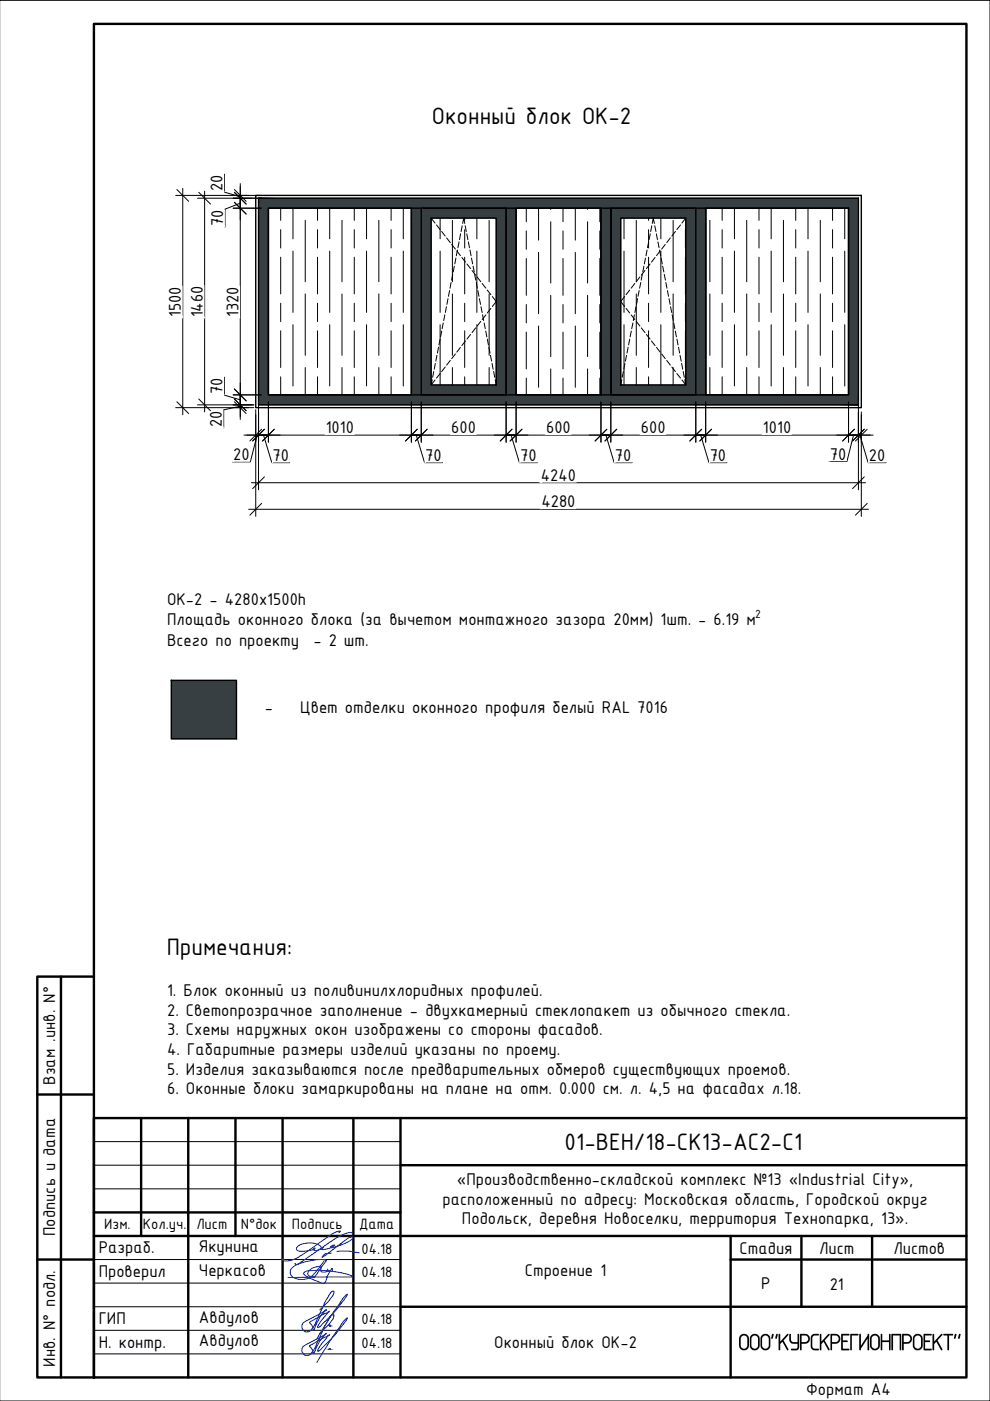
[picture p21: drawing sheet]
<svg xmlns="http://www.w3.org/2000/svg" width="210mm" height="297mm" viewBox="0 0 210 297" stroke-linecap="round" stroke-linejoin="round" font-family="sans-serif">
<defs><g id="words">
<g font-size="5.4">
<text x="91.6" y="26.2">Оконный блок ОК-2</text>
<text x="35.3" y="202.5">Примечания:</text>
<text x="119.7" y="243.8">01-ВЕН/18-СК13-АС2-С1</text>
<text x="156.4" y="286.3">ООО&quot;КУРСКРЕГИОНПРОЕКТ&quot;</text>
</g>
<g font-size="3.9">
<text x="47.2" y="40.6" transform="rotate(-90 47.2 40.6)">20</text>
<text x="47.3" y="48" transform="rotate(-90 47.3 48)">70</text>
<text x="38.3" y="67.2" transform="rotate(-90 38.3 67.2)">1500</text>
<text x="43" y="67.3" transform="rotate(-90 43 67.3)">1460</text>
<text x="50.5" y="67.2" transform="rotate(-90 50.5 67.2)">1320</text>
<text x="47.2" y="83.6" transform="rotate(-90 47.2 83.6)">70</text>
<text x="47" y="90.5" transform="rotate(-90 47 90.5)">20</text>
<text x="69.1" y="91.8">1010</text>
<text x="95.7" y="91.8">600</text>
<text x="115.8" y="91.8">600</text>
<text x="135.9" y="91.8">600</text>
<text x="161.8" y="91.8">1010</text>
<text x="49.4" y="97.5">20</text>
<text x="57.8" y="97.7">70</text>
<text x="90.2" y="97.7">70</text>
<text x="110.3" y="97.7">70</text>
<text x="114.7" y="101.9">4240</text>
<text x="130.4" y="97.7">70</text>
<text x="150.5" y="97.7">70</text>
<text x="175.9" y="97.5">70</text>
<text x="184.2" y="97.7">20</text>
<text x="114.8" y="107.6">4280</text>
<text x="35.4" y="128.3">ОК-2 - 4280х1500h</text>
<text x="35.4" y="132.6">Площадь оконного блока (за вычетом монтажного зазора 20мм) 1шт. - 6.19 м</text>
<text x="35.4" y="136.9">Всего по проекту</text>
<text x="66.4" y="136.9">- 2 шт.</text>
<text x="56.1" y="151.1">-</text>
<text x="63.6" y="151.1">Цвет отделки оконного профиля белый RAL 7016</text>
<text x="35.4" y="211.2">1. Блок оконный из поливинилхлоридных профилей.</text>
<text x="35.4" y="215.3">2. Светопрозрачное заполнение - двухкамерный стеклопакет из обычного стекла.</text>
<text x="35.4" y="219.5">3. Схемы наружных окон изображены со стороны фасадов.</text>
<text x="35.4" y="223.7">4. Габаритные размеры изделий указаны по проему.</text>
<text x="35.4" y="227.8">5. Изделия заказываются после предварительных обмеров существующих проемов.</text>
<text x="11.7" y="230" transform="rotate(-90 11.7 230)">Взам .инв. N°</text>
<text x="35.4" y="232">6. Оконные блоки замаркированы на плане на отм. 0.000 см. л. 4,5 на фасадах л.18.</text>
<text x="96.9" y="251.3">«Производственно-складской комплекс №13 «Industrial City»,</text>
<text x="93.8" y="255.4">расположенный по адресу: Московская область, Городской округ</text>
<text x="11.7" y="262.1" transform="rotate(-90 11.7 262.1)">Подпись и дата</text>
<text x="98" y="259.6">Подольск, деревня Новоселки, территория Технопарка, 13».</text>
<text x="20.9" y="265.8">Разраб.</text>
<text x="42.2" y="265.4">Якунина</text>
<text x="156.8" y="265.8">Стадия</text>
<text x="173.7" y="265.8">Лист</text>
<text x="189.4" y="265.8">Листов</text>
<text x="20.9" y="270.8">Проверил</text>
<text x="42.2" y="270.4">Черкасов</text>
<text x="111.3" y="270.4">Строение 1</text>
<text x="161.4" y="273.3">Р</text>
<text x="175.9" y="273.5">21</text>
<text x="20.9" y="280.8">ГИП</text>
<text x="42.2" y="280.4">Авдулов</text>
<text x="20.9" y="285.8">Н. контр.</text>
<text x="42.2" y="285.4">Авдулов</text>
<text x="104.8" y="285.8">Оконный блок ОК-2</text>
<text x="11.7" y="289.8" transform="rotate(-90 11.7 289.8)">Инв. N° подл.</text>
<text x="170.9" y="295.8">Формат А4</text>
</g>
<g font-size="3.4">
<text x="22.1" y="260.7">Изм.</text>
<text x="30.3" y="260.7">Кол.уч.</text>
<text x="41.6" y="260.7">Лист</text>
<text x="51.1" y="260.7">N°док</text>
<text x="61.9" y="260.7">Подпись</text>
<text x="76.2" y="260.7">Дата</text>
<text x="76.6" y="265.8">04.18</text>
<text x="76.6" y="270.8">04.18</text>
<text x="76.6" y="280.8">04.18</text>
<text x="76.6" y="285.8">04.18</text>
</g>
<text font-size="2.7" x="160.1" y="131">2</text>
</g></defs>
<g fill="#373f43" stroke="#373f43" stroke-width=".21">
<path d="M54.8 42l127.2 2.1v-2.1zM54.8 42l127.2 2.1h-127.2z"/>
<path d="M127.4 44.1l22.2 2.1v-2.1zM127.4 44.1l22.2 2.1h-22.2z"/>
<path d="M87.2 44.1l22.2 2.1v-2.1zM87.2 44.1l22.2 2.1h-22.2z"/>
<path d="M145.4 46.2l4.2 35.4v-35.4zM145.4 46.2l4.2 35.4h-4.2z"/>
<path d="M127.4 46.2l4.2 35.4v-35.4zM127.4 46.2l4.2 35.4h-4.2z"/>
<path d="M105.2 46.2l4.2 35.4v-35.4zM105.2 46.2l4.2 35.4h-4.2z"/>
<path d="M87.2 46.2l4.2 35.4v-35.4zM87.2 46.2l4.2 35.4h-4.2z"/>
<path d="M179.9 44.1l2.1 39.6v-39.6zM179.9 44.1l2.1 39.6h-2.1z"/>
<path d="M127.4 81.6l22.2 2.1v-2.1zM127.4 81.6l22.2 2.1h-22.2z"/>
<path d="M87.2 81.6l22.2 2.1v-2.1zM87.2 81.6l22.2 2.1h-22.2z"/>
<path d="M54.8 44.1l2.1 39.6v-39.6zM54.8 44.1l2.1 39.6h-2.1z"/>
<path d="M54.8 83.7l127.2 2.1v-2.1zM54.8 83.7l127.2 2.1h-127.2z"/>
<path d="M36.3 144.3l13.8 12.3v-12.3zM36.3 144.3l13.8 12.3h-13.8z"/>
</g>
<path d="M36.3 144.3h13.8v12.3h-13.8z" fill="none" stroke="#000" stroke-width=".3"/>
<!-- layer: FORMAT -->
<g fill="none" stroke="#000" stroke-width=".51">
<path d="M19.9 5.1h185v286.9h-185zM12.9 207.1v84.9M19.9 207.1h-12v84.9h12M7.9 232.1h12M29.9 237.1v25M39.9 237.1v54.9M49.9 237.1v25M59.9 237.1v54.9M74.9 237.1v54.9M84.9 237.1v54.9M204.9 237.1h-185v54.9M19.9 257.1h65"/>
<path d="M84.9 247h120M7.9 267h12M19.9 262.1h185M84.9 277.1h120M154.9 262.1v29.9M154.9 267h50M169.9 262.1v15M184.9 262.1v15"/>
</g>
<path d="M19.9 242h65M19.9 247h65M19.9 252.1h65M19.9 272h65M19.9 277.1h65M19.9 267h65M19.9 282.1h65M19.9 287h65" fill="none" stroke="#000" stroke-width=".21"/>
<g fill="none" stroke="#041e9f" stroke-width=".21">
<path d="M67.8 277.7l1.8-1.7 .9-1.2 .3-1h-.4l-.3 .3-1.2 1.9-2.5 5.4-.9 .9-.7 .1-.3-.1-.5-.8v-.6l.3-.4 4.9-2.8-1.4 1.6-1.3 2.7-.3-.9-.5-.6v-.2l4.2-2.3-.4 .3-1.5 1.9-.7 1.1 .1 .2 .3-.1 3.4-3.4 2.6-3.6-1 .9-1.9 2.8-3.6 5.8M68.6 264.5l-1.6 .6-.5-.1 .3-.4-.1 .2-.4 .2-1.8 .3-1.2-.1-.4-.4 .1-.5 .5-.3 1.8-.5 1.3 .1 .9 .3 .5 .3 .2 .7 1.1-.1 .9-.3 .8-.5h-.4l-.4 .3-.1 .2 .9-.1 2.3-.8 1.1-.7 .4-.6h-.4l-.7 .3-5.4 3.9a1.49 1.49 0 0 1 1.7-.8h.2M68.7 267.3l-1.9 2.5-1.2 1.1-1.4 .4-1.3-.2a1.42 1.42 0 0 1-1.4-1.3 1.42 1.42 0 0 1 1.1-1.5l1.6-.6 1.2-.3a6.2 6.2 0 0 1 3.7-.2l.1 .1-2.1 2.9a.97 .97 0 0 1-1 .5 .97 .97 0 0 1-.8-.8 2.64 2.64 0 0 1 2.8-1.4v.2a.65 .65 0 0 0-.1 .8 .65 .65 0 0 0 .9 .2 .59 .59 0 0 0 .6-.6 .44 .44 0 0 0 .1 .5 .44 .44 0 0 0 .5 0 .34 .34 0 0 0 .4-.2 .34 .34 0 0 0-.1-.4l-1 1.5-.2 .8a.79 .79 0 0 1-.5 .8 .79 .79 0 0 1-.9-.2l-3.1-1.5a.47 .47 0 0 1-.3-.5 .47 .47 0 0 1 .5-.4l4-.1 3.6 .5 1.6 .4 .6 .3-13.6 .3M71.7 265.3l-.2 .1 2.5-.1 2.2 .3M71.8 261.4l.4-.3a1.73 1.73 0 0 0-1.6 .4l-7.5 5.2-1.3 .5-.8 .1h-.9l-.3-.4 .5 .1M74.6 261.4l-.4-.1-.9 .2-1.7 .8-8.2 5.6-.5 .2-.4-.2 .2 .1M67.8 282.7l1.9-1.8 .8-1.1 .3-1h-.3l-.4 .3-1 1.6-2.6 5.6-.8 .9-.5 .2-.6-.1-.6-.8v-.6l.3-.4 4.9-2.8-1.2 1.3-1.5 3-.3-.9-.5-.8 4.2-2.3-1.7 1.9-.9 1.4 .2 .2 .3-.2 3.3-3.3 2.2-2.9 .4-.7-1 .9-1.9 2.8-3.6 5.8"/>
<circle cx="69.9" cy="281" r=".05"/>
<circle cx="69.9" cy="286" r=".05"/>
</g>
<g fill="#041e9f" stroke="#041e9f" stroke-width=".21">
<path d="M69.9 286.1h.1z"/>
<path d="M69.9 286h.1zM69.9 286h.1z"/>
<path d="M69.9 286l.1 .1zM69.9 286l.1 .1zM69.9 286.1h.1z"/>
<path d="M69.9 286.1h.1zM69.9 286.1h.1z"/>
<path d="M69.9 286.1h.1zM69.9 286.1h.1zM69.9 286.1h.1z"/>
<path d="M69.9 286.1h.1zM69.9 286.1h.1z"/>
<path d="M69.9 281h.1zM69.9 281h.1z"/>
<path d="M69.9 281l.1 .1zM69.9 281l.1 .1zM69.9 281.1h.1z"/>
<path d="M69.9 281.1h.1zM69.9 281.1h.1zM69.9 281.1h.1zM69.9 281.1h.1z"/>
<path d="M69.9 281.1h.1zM69.9 281.1h.1z"/>
<path d="M69.9 281.1h.1zM69.9 281.1h.1z"/>
</g>
<!-- layer: 0 -->
<g fill="none" stroke="#000" stroke-width=".3">
<path d="M54.2 41.4h128.4v45h-128.4zM54.8 42h127.2v43.8h-127.2zM56.9 44.1h123v39.6h-123zM56.9 44.1h30.3v39.6h-30.3zM87.2 44.1v39.6M89.3 44.1h18v39.6h-18zM91.4 46.2h13.8v35.4h-13.8zM107.3 44.1v39.6M109.4 44.1h18v39.6h-18zM109.4 44.1v39.6M127.4 44.1v39.6M129.5 44.1v39.6h18v-39.6h-18v39.6"/>
<path d="M131.6 46.2h13.8v35.4h-13.8zM149.6 44.1v39.6h30.3v-39.6h-30.3v39.6"/>
</g>
<g fill="none" stroke="#000" stroke-width=".21">
<path d="M59.5 44.1v2.6M59.5 48.7v3.9M59.5 54.5v7.8M62.1 44.1v6.5M62.1 53.2v13M64.7 46.7v13M67.3 44.1v2.6M67.3 48.7v3.9M67.3 54.5v7.8M69.9 44.1v6.5M69.9 53.2v13M72.5 46.7v13"/>
<path d="M75.1 44.1v2.6M75.1 48.7v3.9M75.1 54.5v7.8M77.7 44.1v6.5M77.7 53.2v13M80.3 46.7v13M82.9 44.1v2.6M82.9 48.7v3.9M82.9 54.5v7.8M85.5 44.1v6.5M85.5 53.2v13M93.3 46.2v4.4"/>
<path d="M93.3 53.2v13M95.9 46.7v13M98.5 46.2v.5M98.5 48.7v3.9M98.5 54.5v7.8M101.1 46.2v4.4M101.1 53.2v13M103.7 46.7v13M111.6 44.1v2.9M111.6 49v3.9M111.6 54.8v7.8M114.2 44.1v6.8"/>
<path d="M114.2 53.5v13M116.8 44.1v.3M116.8 47v13M119.4 44.1v2.9M119.4 49v3.9M119.4 54.8v7.8M122 44.1v6.8M122 53.5v13M124.6 44.1v.3M124.6 47v13M127.2 44.1v2.9M127.2 49v3.9"/>
<path d="M127.2 54.8v7.8M132.3 46.2v4.4M132.3 53.2v13M134.9 46.7v13M137.5 46.2v.5M137.5 48.7v3.9M137.5 54.5v7.8M140.1 46.2v4.4M140.1 53.2v13M142.7 46.7v13M145.3 46.2v.5M145.3 48.7v3.9"/>
<path d="M145.3 54.5v7.8M150.5 46.7v13M153.1 44.1v2.6M153.1 48.7v3.9M153.1 54.5v7.8M155.7 44.1v6.5M155.7 53.2v13M158.3 46.7v13M160.9 44.1v2.6M160.9 48.7v3.9M160.9 54.5v7.8M163.5 44.1v6.5"/>
<path d="M163.5 53.2v13M166.1 46.7v13M168.7 44.1v2.6M168.7 48.7v3.9M168.7 54.5v7.8M171.3 44.1v6.5M171.3 53.2v13M173.9 46.7v13M176.5 44.1v2.6M176.5 48.7v3.9M176.5 54.5v7.8M179.1 44.1v6.5"/>
<path d="M179.1 53.2v13M59.5 64.3v3.9M59.5 70.1v7.8M59.5 79.9v3.8M62.1 68.8v13M64.7 62.3v13M64.7 77.9v5.8M67.3 64.3v3.9M67.3 70.1v7.8M67.3 79.9v3.8M69.9 68.8v13M72.5 62.3v13"/>
<path d="M72.5 77.9v5.8M75.1 64.3v3.9M75.1 70.1v7.8M75.1 79.9v3.8M77.7 68.8v13M80.3 62.3v13M80.3 77.9v5.8M82.9 64.3v3.9M82.9 70.1v7.8M82.9 79.9v3.8M85.5 68.8v13M93.3 68.8v12.8"/>
<path d="M95.9 62.3v13M95.9 77.9v3.7M98.5 64.3v3.9M98.5 70.1v7.8M98.5 79.9v1.7M101.1 68.8v12.8M103.7 62.3v13M103.7 77.9v3.7M111.6 64.6v3.9M111.6 70.4v7.8M114.2 69.1v13M116.8 62.6v13"/>
<path d="M116.8 78.2v5.5M119.4 64.6v3.9M119.4 70.4v7.8M122 69.1v13M124.6 62.6v13M124.6 78.2v5.5M127.2 64.6v3.9M127.2 70.4v7.8M132.3 68.8v12.8M134.9 62.3v13M134.9 77.9v3.7M137.5 64.3v3.9"/>
<path d="M137.5 70.1v7.8M137.5 79.9v1.7M140.1 68.8v12.8M142.7 62.3v13M142.7 77.9v3.7M145.3 64.3v3.9M145.3 70.1v7.8M145.3 79.9v1.7M150.5 62.3v13M150.5 77.9v5.8M153.1 64.3v3.9M153.1 70.1v7.8"/>
<path d="M153.1 79.9v3.8M155.7 68.8v13M158.3 62.3v13M158.3 77.9v5.8M160.9 64.3v3.9M160.9 70.1v7.8M160.9 79.9v3.8M163.5 68.8v13M166.1 62.3v13M166.1 77.9v5.8M168.7 64.3v3.9M168.7 70.1v7.8"/>
<path d="M168.7 79.9v3.8M171.3 68.8v13M173.9 62.3v13M173.9 77.9v5.8M176.5 64.3v3.9M176.5 70.1v7.8M176.5 79.9v3.8M179.1 68.8v13M111.6 80.2v3.5M119.4 80.2v3.5M127.2 80.2v3.5"/>
</g>
<g fill="none" stroke="#000" stroke-width=".21">
<path d="M91.4 46.2l.8 1.1M92.6 47.7l.7 1M93.6 49.1l.8 .9M94.7 50.4l.8 1M95.6 59.9l-.2 1.2M95.8 51.8l.8 1M96 58.2l-.2 1.2M96.3 56.4l-.2 1.3M96.7 54.7l-.3 1.3M96.9 53.2l.7 1M97 53l-.3 1.2M97.3 51.3l-.2 1.2"/>
<path d="M97.7 49.6l-.3 1.2M97.9 54.6l.8 1M98 47.9l-.2 1.2M98.1 47.4l.2-1.2 .2 1.2M98.6 47.9l.3 1.2M99 49.6l.2 1.2M99 56l.8 .9M99.3 51.3l.2 1.2M99.6 53l.3 1.2M100 54.7l.2 1.3M100.1 57.3l.8 1M100.3 56.4l.3 1.3"/>
<path d="M100.6 58.2l.3 1.2M101 59.9l.2 1.2M101.2 58.7l.7 1M135.7 58.7l-.8 1M135.9 59.9l-.3 1.2M136.2 58.2l-.3 1.2M136.5 56.4l-.2 1.3M136.8 57.3l-.8 1M136.9 54.7l-.3 1.3M137.2 53l-.2 1.2M137.5 51.3l-.2 1.2M137.8 56l-.8 .9"/>
<path d="M137.9 49.6l-.3 1.2M138.2 47.9l-.2 1.2M138.3 47.4l.2-1.2 .2 1.2M138.8 47.9l.3 1.2M138.9 54.6l-.8 1M139.2 49.6l.2 1.2M139.5 51.3l.2 1.2M139.8 53l.3 1.2M140 53.2l-.8 1M140.2 54.7l.2 1.3M140.5 56.4l.3 1.3M140.8 58.2l.3 1.2"/>
<path d="M141 51.8l-.7 1M141.2 59.9l.2 1.2M142.1 50.4l-.7 1M143.2 49.1l-.8 .9M144.3 47.7l-.8 1M145.4 46.2l-.8 1.1M92 78.8l-.3 1.2M92.3 77.1l-.2 1.2M92.6 75.3l-.2 1.3M93 73.6l-.3 1.3M93.3 71.9l-.2 1.2M93.3 79.2l-.7 1"/>
<path d="M93.7 70.2l-.3 1.2M94 68.5l-.3 1.2M94.3 66.7l-.2 1.3M94.4 77.8l-.8 1M94.7 65l-.3 1.3M95 63.3l-.2 1.2M95.3 61.6l-.2 1.2M95.5 76.4l-.8 1M96.6 75l-.8 1M97.6 73.7l-.7 1M98.7 72.3l-.8 1M99.8 70.9l-.8 1"/>
<path d="M100.9 69.5l-.8 1M101.3 61.6l.3 1.2M101.6 63.3l.3 1.2M101.9 68.1l-.7 1M102 65l.2 1.3M102.2 60.1l.8 1M102.3 66.7l.2 1.3M102.7 68.5l.2 1.2M103 70.2l.2 1.2M103 66.8l-.8 1M103.3 61.5l.8 1M103.3 71.9l.3 1.2"/>
<path d="M103.6 73.6l.3 1.3M104 75.3l.2 1.3M104.1 65.4l-.8 1M104.3 77.1l.3 1.2M104.4 62.9l.8 1-.8 1.1M104.7 78.8l.2 1.2M132.2 78.8l-.3 1.2M132.4 62.9l-.8 1 .8 1.1M132.5 77.1l-.2 1.2M132.8 65.4l.7 1M132.8 75.3l-.2 1.3M133.2 73.6l-.3 1.3"/>
<path d="M133.5 71.9l-.2 1.2M133.5 61.5l-.7 1M133.8 66.8l.8 1M133.9 70.2l-.3 1.2M134.2 68.5l-.3 1.2M134.5 66.7l-.2 1.3M134.6 60.1l-.8 1M134.8 65l-.2 1.3M134.9 68.1l.8 1M135.2 63.3l-.2 1.2M135.5 61.6l-.2 1.2M136 69.5l.8 1"/>
<path d="M137 70.9l.8 1M138.1 72.3l.8 1M139.2 73.7l.8 1M140.3 75l.7 1M141.4 76.4l.7 1M141.5 61.6l.2 1.2M141.9 63.3l.2 1.2M142.2 65l.2 1.3M142.4 77.8l.8 1M142.5 66.7l.3 1.3M142.8 68.5l.3 1.2M143.2 70.2l.2 1.2"/>
<path d="M143.5 79.2l.8 1M143.5 71.9l.3 1.2M143.9 73.6l.2 1.3M144.2 75.3l.2 1.3M144.5 77.1l.3 1.2M144.9 78.8l.2 1.2M91.6 80.5l-.2 1.1 .8-1M105 80.5l.2 1.1M131.8 80.5l-.2 1.1M145.2 80.5l.2 1.1-.8-1"/>
</g>
<g fill="none" stroke="#000" stroke-width=".21">
<path d="M38.7 39.9v48M47.6 36.9v3.8l3.3 1M50.9 38.9v50M37.2 41.4h18M41.9 42h13.5M43.4 40.5v46.8M49.4 44.1h6M50.9 43.1l-3.2 1.3v3.7M50.9 44.1v-2.1v2.1M50.9 42v-.6v.6M47.6 80v3.8l3.3 1M37.2 86.4h16.6"/>
<path d="M41.9 85.8h11.9M49.4 83.7h6M50.9 86.1l-3.5 .8v3.8M50.9 86.4v-.6v.6M50.9 85.8v-2.1v2.1M51.7 92.3h133.4M54.2 92.3h.6h-.6M54.2 86.9v22.6M54.5 92.3l-1.4 5.6h-3.8M54.8 92.3h2.1h-2.1M54.8 85.1v18.8M55.9 92.3l1.7 5.8h3.8"/>
<path d="M56.9 85.2v8.6M87.2 92.3h2.1h-2.1M87.2 85.2v8.6M88.3 92.3l1.7 5.8h3.8M89.3 85.2v8.6M107.3 92.3h2.1h-2.1M107.3 85.2v8.6M108.4 92.3l1.7 5.8h3.8M109.4 85.2v8.6M127.4 92.3h2.1h-2.1M127.4 85.2v8.6M128.5 92.3l1.7 5.8h3.8"/>
<path d="M129.5 85.2v8.6M147.5 92.3h2.1h-2.1M147.5 85.2v8.6M148.6 92.3l1.7 5.8h3.8M149.6 85.2v8.6M179.9 92.3h2.1h-2.1M179.9 85.2v8.6M181 92.3l-1.4 5.5h-3.8M182 92.3h.6h-.6M182 84.3v19.6M182.3 92.3l1.8 5.8h3.8M182.6 87.3v22.2"/>
<path d="M52.7 108h131.4M53.3 102.3h130.2"/>
</g>
<g fill="#fff" stroke="#fff" stroke-width=".21">
<path d="M57.8 94.9v3l3.5-3zM57.8 97.9l3.5-3v3z"/>
<path d="M69.1 89.1v3l6-3zM69.1 92.1l6-3v3z"/>
<path d="M90.2 94.9v3l3.5-3zM90.2 97.9l3.5-3v3z"/>
<path d="M95.7 89.1v3l5.2-3zM95.7 92.1l5.2-3v3z"/>
<path d="M110.3 94.9v3l3.5-3zM110.3 97.9l3.5-3v3z"/>
<path d="M115.8 89.1v3l5.2-3zM115.8 92.1l5.2-3v3z"/>
<path d="M130.4 94.9v3l3.5-3zM130.4 97.9l3.5-3v3z"/>
<path d="M135.9 89.1v3l5.2-3zM135.9 92.1l5.2-3v3z"/>
<path d="M150.5 94.9v3l3.5-3zM150.5 97.9l3.5-3v3z"/>
<path d="M161.8 89.1v3l6-3zM161.8 92.1l6-3v3z"/>
<path d="M175.9 94.7v3l3.5-3zM175.9 97.7l3.5-3v3z"/>
<path d="M184.2 94.9v3l3.5-3zM184.2 97.9l3.5-3v3z"/>
<path d="M49.4 94.8v3l3.5-3zM49.4 97.8l3.5-3v3z"/>
<path d="M114.7 99.2v3l7.5-3zM114.7 102.2l7.5-3v3z"/>
<path d="M114.8 104.8v3l7.2-3zM114.8 107.8l7.2-3v3z"/>
<path d="M44.3 87v3.5h3zM44.3 87h3v3.5z"/>
<path d="M44.4 80.1v3.5h3zM44.4 80.1h3v3.5z"/>
<path d="M47.8 60.7v6.5h3zM47.8 60.7h3v6.5z"/>
<path d="M44.6 44.5v3.5h3zM44.6 44.5h3v3.5z"/>
<path d="M44.4 37.1v3.5h3zM44.4 37.1h3v3.5z"/>
<path d="M40.2 60.6v6.7h3zM40.2 60.6h3v6.7z"/>
<path d="M35.6 60.7v6.5h3zM35.6 60.7h3v6.5z"/>
</g>
<!-- layer: 0 -->
<g fill="none" stroke="#000" stroke-width=".21">
<path d="M-.1 .1h210v296.9h-210M37.5 40.2l2.5 2.5M42.1 40.8l2.5 2.5M49.7 42.9l2.5 2.5M49.7 40.8l2.5 2.5M49.7 40.2l2.5 2.5M37.5 85.2l2.5 2.5M42.1 84.6l2.5 2.5M49.7 85.2l2.5 2.5M49.7 84.6l2.5 2.5M49.7 82.5l2.5 2.5M55.5 91l-2.5 2.5"/>
<path d="M56.1 91l-2.5 2.5M58.2 91l-2.5 2.5M88.5 91l-2.5 2.5M90.6 91l-2.5 2.5M108.6 91l-2.5 2.5M110.7 91l-2.5 2.5M128.7 91l-2.5 2.5M130.8 91l-2.5 2.5M148.8 91l-2.5 2.5M150.9 91l-2.5 2.5M181.2 91l-2.5 2.5M183.3 91l-2.5 2.5"/>
<path d="M183.9 91l-2.5 2.5M55.5 106.7l-2.5 2.5M56.1 101.1l-2.5 2.5M183.3 101.1l-2.5 2.5M183.9 106.7l-2.5 2.5"/>
</g>
<use href="#words"/>
</svg>
